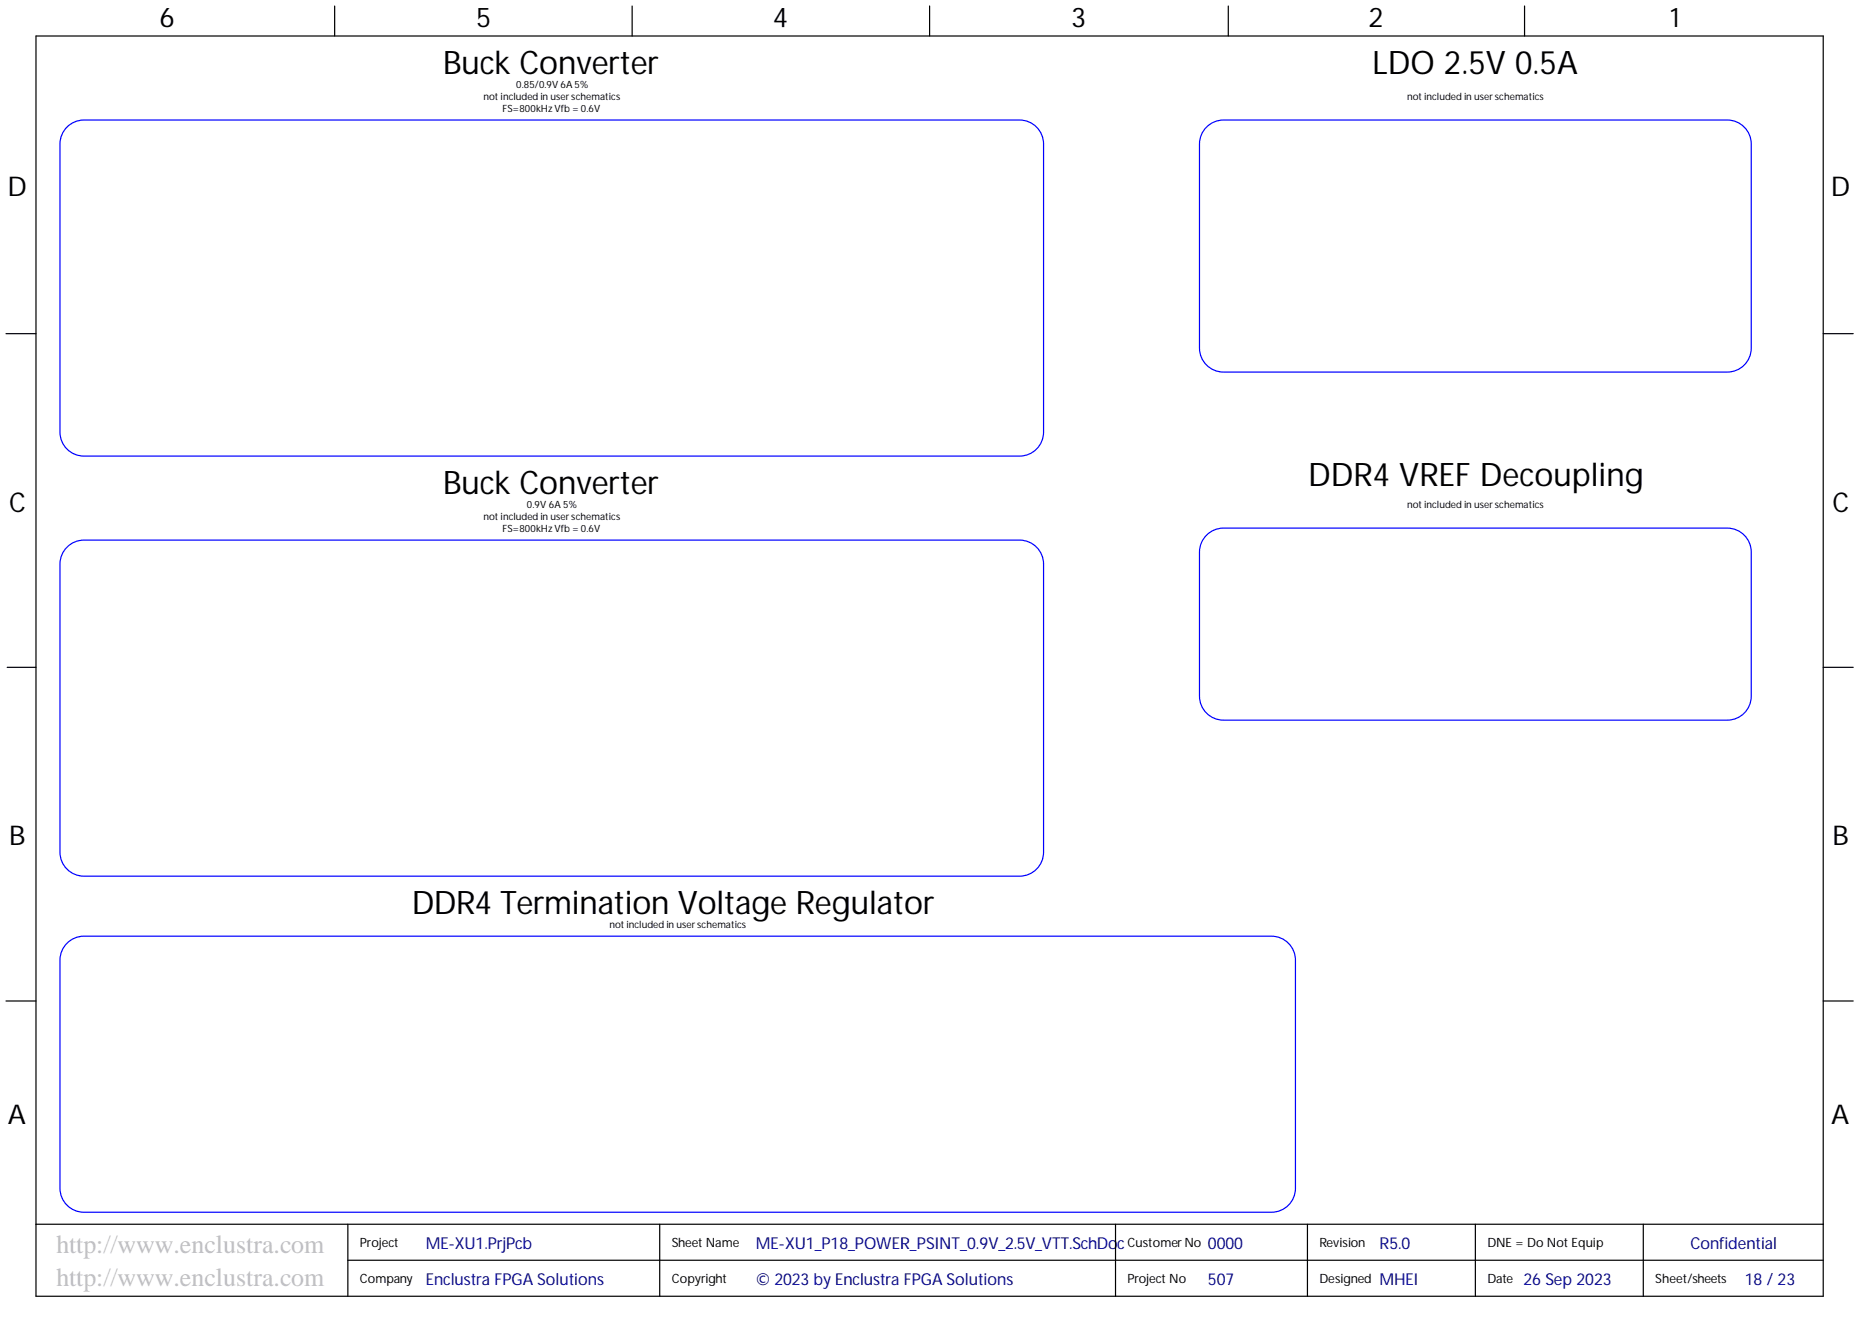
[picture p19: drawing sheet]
<svg xmlns="http://www.w3.org/2000/svg" width="393mm" height="282mm" viewBox="0 0 393 282" stroke-linecap="round" stroke-linejoin="round" font-family="sans-serif">
<defs><g id="words">
<g font-size="6.9">
<text x="93.7" y="15.6">Buck Converter</text>
<text x="290.3" y="15.6">LDO 2.5V 0.5A</text>
<text x="93.7" y="104.4">Buck Converter</text>
<text x="276.7" y="102.9">DDR4 VREF Decoupling</text>
<text x="87.1" y="193.2">DDR4 Termination Voltage Regulator</text>
</g>
<g font-size="5.8">
<text x="33.7" y="5.7">6</text>
<text x="100.7" y="5.7">5</text>
<text x="163.4" y="5.7">4</text>
<text x="226.5" y="5.7">3</text>
<text x="289.4" y="5.7">2</text>
<text x="353.1" y="5.7">1</text>
<text x="1.6" y="41.5">D</text>
<text x="387.2" y="41.5">D</text>
<text x="1.9" y="108.2">C</text>
<text x="387.5" y="108.2">C</text>
<text x="1.9" y="178.8">B</text>
<text x="387.5" y="178.8">B</text>
<text x="1.7" y="237.6">A</text>
<text x="387.3" y="237.6">A</text>
</g>
<g font-size="5.5" fill="#c0c0c0">
<text x="11.9" y="265">http://www.enclustra.com</text>
<text x="11.9" y="271.9">http://www.enclustra.com</text>
</g>
<g font-size="3.5" fill="#000080">
<text x="90.1" y="264.1">ME-XU1.PrjPcb</text>
<text x="159.8" y="264.1">ME-XU1_P18_POWER_PSINT_0.9V_2.5V_VTT.SchDo</text>
<text x="236.3" y="264.1">c</text>
<text x="255.4" y="264.1">0000</text>
<text x="357.5" y="264.1">Confidential</text>
<text x="90.1" y="271.7">Enclustra FPGA Solutions</text>
<text x="159.8" y="271.7">© 2023 by Enclustra FPGA Solutions</text>
<text x="255.4" y="271.7">507</text>
<text x="291.7" y="271.7">MHEI</text>
<text x="322.2" y="271.7">26 Sep 2023</text>
<text x="369" y="271.7">18 / 23</text>
</g>
<text font-size="3.5" fill="#00007c" x="291.7" y="264.1">R5.0</text>
<g font-size="2.7">
<text x="76.1" y="263.8">Project</text>
<text x="142.1" y="263.8">Sheet Name</text>
<text x="238.4" y="263.8">CustomerNo</text>
<text x="279" y="263.8">Revision</text>
<text x="314.5" y="263.8">DNE = Do Not Equip</text>
<text x="76.1" y="271.4">Company</text>
<text x="142.1" y="271.4">Copyright</text>
<text x="238.4" y="271.4">Project No</text>
<text x="279" y="271.4">Designed</text>
<text x="314.5" y="271.4">Date</text>
<text x="350.1" y="271.4">Sheet/sheets</text>
</g>
<g font-size="2.1">
<text x="102.2" y="21.1">not included in userschematics</text>
<text x="106.3" y="23.7">FS=800kHz Vfb = 0.6V</text>
<text x="109.2" y="18.6">0.85/0.9V 6A 5%</text>
<text x="297.5" y="21.1">not included in userschematics</text>
<text x="111.4" y="107.4">0.9V 6A 5%</text>
<text x="297.5" y="107.4">not included in userschematics</text>
<text x="102.2" y="110">not included in userschematics</text>
<text x="106.3" y="112.5">FS=800kHz Vfb = 0.6V</text>
<text x="128.9" y="196.3">not included in userschematics</text>
</g>
</g></defs>
<g fill="none" stroke="#000" stroke-width=".25">
<path d="M7.6 7.6h378v266.5h-378zM70.8 1.3v6.3M133.7 1.3v6.3M196.6 1.3v6.3M259.8 1.3v6.3M322.4 1.3v6.3M1.3 70.6h6.3M385.6 70.6h6.3M1.5 141.1h6.1M385.6 141.1h6.3M1.3 211.7h6.3M385.6 211.7h6.3"/>
<path d="M7.6 258.9h378M73.6 258.9v15.2M139.5 258.9v15.2M235.9 258.9v15.2M276.5 258.9v15.2M312 258.9v15.2M347.5 258.9v15.2M73.6 266.5h312"/>
</g>
<path d="M14.5 26.6a5.1 5.1 0 0 1 3.3-1.2h197.8a5.1 5.1 0 0 1 5.1 5.1v60.9a5.1 5.1 0 0 1-5.1 5h-197.8a5.1 5.1 0 0 1-5.1-5v-60.9a5.1 5.1 0 0 1 1.8-3.9zM255.5 26.6a5 5 0 0 1 3.2-1.2h106.6a5.1 5.1 0 0 1 5.1 5.1v43.1a5.1 5.1 0 0 1-5.1 5.1h-106.6a5.1 5.1 0 0 1-5-5.1v-43.1a5.1 5.1 0 0 1 1.8-3.9zM14.5 115.4a5.1 5.1 0 0 1 3.3-1.2h197.8a5.1 5.1 0 0 1 5.1 5.1v60.9a5.1 5.1 0 0 1-5.1 5.1h-197.8a5.1 5.1 0 0 1-5.1-5.1v-60.9a5.1 5.1 0 0 1 1.8-3.9zM255.5 112.9a5 5 0 0 1 3.2-1.2h106.6a5.1 5.1 0 0 1 5.1 5v30.5a5.1 5.1 0 0 1-5.1 5.1h-106.6a5.1 5.1 0 0 1-5-5.1v-30.5a5.1 5.1 0 0 1 1.8-3.8zM14.5 199.2a5.1 5.1 0 0 1 3.3-1.2h251.1a5.1 5.1 0 0 1 5.1 5v48.3a5.1 5.1 0 0 1-5.1 5h-251.1a5.1 5.1 0 0 1-5.1-5v-48.3a5.1 5.1 0 0 1 1.8-3.8z" fill="none" stroke="#00f" stroke-width=".25"/>
<use href="#words"/>
</svg>
